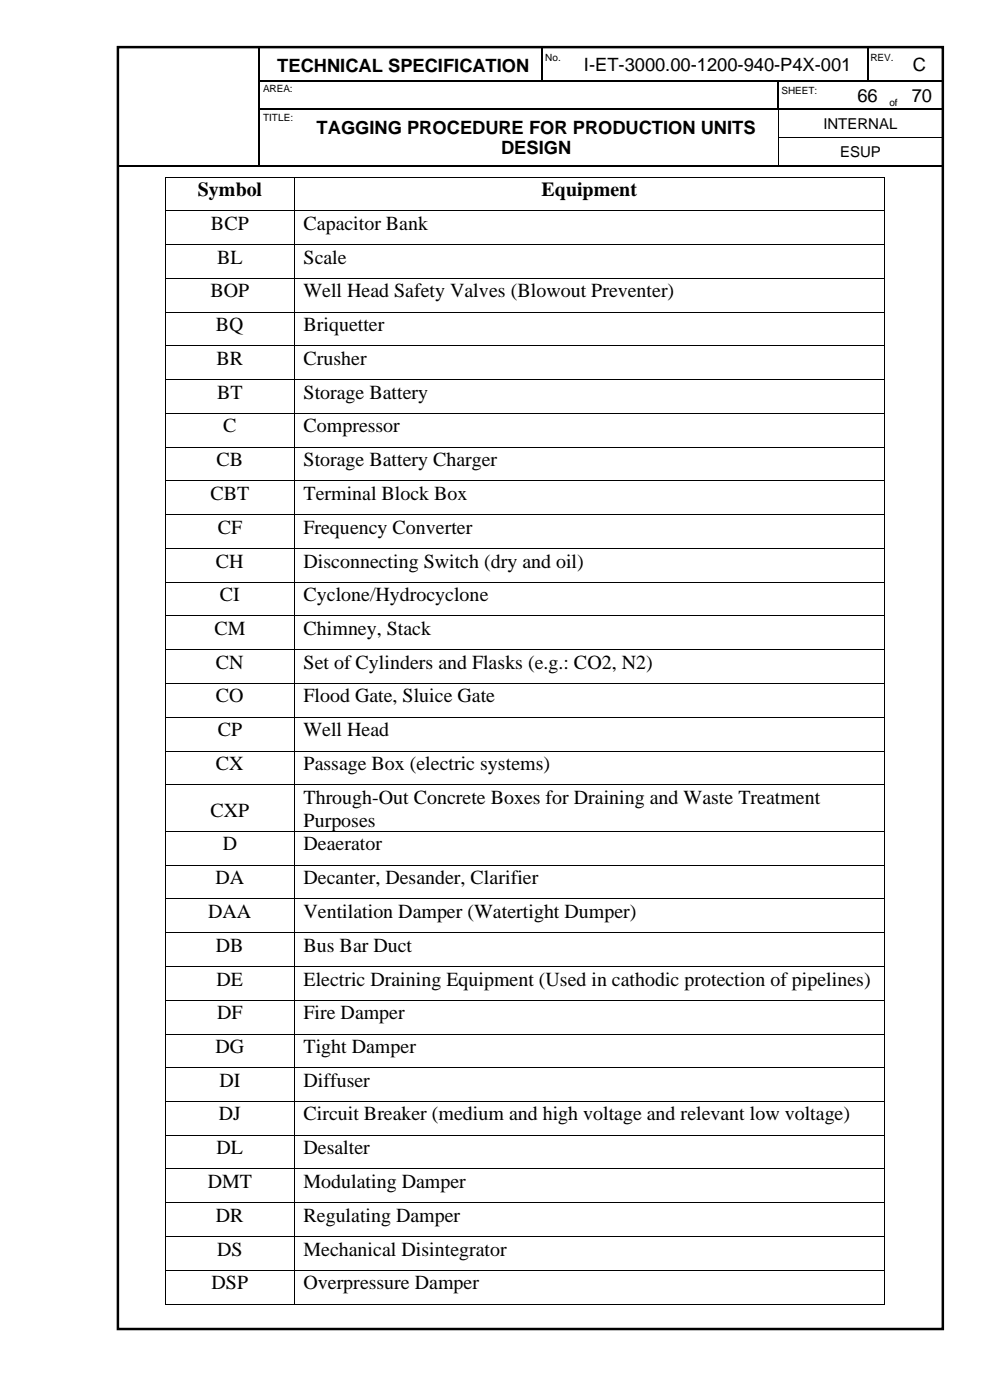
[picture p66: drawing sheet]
<svg xmlns="http://www.w3.org/2000/svg" width="210mm" height="297mm" viewBox="0 0 210 297" stroke-linecap="round" stroke-linejoin="round" font-family="sans-serif">
<defs><g id="words">
<g font-size="4.2">
<text x="42" y="41.6">Symbol</text>
<text x="114.9" y="41.6">Equipment</text>
<text x="44.8" y="48.8">BCP</text>
<text x="64.4" y="48.8">Capacitor Bank</text>
<text x="46.1" y="55.9">BL</text>
<text x="64.4" y="55.9">Scale</text>
<text x="44.6" y="63.1">BOP</text>
<text x="64.4" y="63.1">Well Head Safety Valves (Blowout Preventer)</text>
<text x="45.8" y="70.3">BQ</text>
<text x="64.4" y="70.3">Briquetter</text>
<text x="45.9" y="77.4">BR</text>
<text x="64.4" y="77.4">Crusher</text>
<text x="46.1" y="84.6">BT</text>
<text x="64.4" y="84.6">Storage Battery</text>
<text x="47.3" y="91.8">C</text>
<text x="64.4" y="91.8">Compressor</text>
<text x="45.9" y="98.9">CB</text>
<text x="64.4" y="98.9">Storage Battery Charger</text>
<text x="44.7" y="106.1">CBT</text>
<text x="64.4" y="106.1">Terminal Block Box</text>
<text x="46.2" y="113.3">CF</text>
<text x="64.4" y="113.3">Frequency Converter</text>
<text x="45.8" y="120.4">CH</text>
<text x="64.4" y="120.4">Disconnecting Switch (dry and oil)</text>
<text x="46.7" y="127.6">CI</text>
<text x="64.4" y="127.6">Cyclone/Hydrocyclone</text>
<text x="45.5" y="134.7">CM</text>
<text x="64.4" y="134.7">Chimney, Stack</text>
<text x="45.8" y="141.9">CN</text>
<text x="64.4" y="141.9">Set of Cylinders and Flasks (e.g.: CO2, N2)</text>
<text x="45.8" y="149">CO</text>
<text x="64.4" y="149">Flood Gate, Sluice Gate</text>
<text x="46.2" y="156.2">CP</text>
<text x="64.4" y="156.2">Well Head</text>
<text x="45.8" y="163.4">CX</text>
<text x="64.4" y="163.4">Passage Box (electric systems)</text>
<text x="44.6" y="173.3">CXP</text>
<text x="64.4" y="170.5">Through-Out Concrete Boxes for Draining and Waste Treatment</text>
<text x="64.4" y="175.4">Purposes</text>
<text x="47.3" y="180.4">D</text>
<text x="64.4" y="180.4">Deaerator</text>
<text x="45.7" y="187.6">DA</text>
<text x="64.4" y="187.6">Decanter, Desander, Clarifier</text>
<text x="44.2" y="194.8">DAA</text>
<text x="64.4" y="194.8">Ventilation Damper (Watertight Dumper)</text>
<text x="45.8" y="201.9">DB</text>
<text x="64.4" y="201.9">Bus Bar Duct</text>
<text x="45.9" y="209.1">DE</text>
<text x="64.4" y="209.1">Electric Draining Equipment (Used in cathodic protection of pipelines)</text>
<text x="46.1" y="216.3">DF</text>
<text x="64.4" y="216.3">Fire Damper</text>
<text x="45.7" y="223.4">DG</text>
<text x="64.4" y="223.4">Tight Damper</text>
<text x="46.5" y="230.6">DI</text>
<text x="64.4" y="230.6">Diffuser</text>
<text x="46.4" y="237.7">DJ</text>
<text x="64.4" y="237.7">Circuit Breaker (medium and high voltage and relevant low voltage)</text>
<text x="45.9" y="244.9">DL</text>
<text x="64.4" y="244.9">Desalter</text>
<text x="44.1" y="252.1">DMT</text>
<text x="64.4" y="252.1">Modulating Damper</text>
<text x="45.8" y="259.2">DR</text>
<text x="64.4" y="259.2">Regulating Damper</text>
<text x="46.1" y="266.4">DS</text>
<text x="64.4" y="266.4">Mechanical Disintegrator</text>
<text x="44.9" y="273.6">DSP</text>
<text x="64.4" y="273.6">Overpressure Damper</text>
</g>
<g font-size="3.9">
<text x="58.8" y="15.3">TECHNICAL SPECIFICATION</text>
<text x="123.8" y="15.1">I-ET-3000.00-1200-940-P4X-001</text>
<text x="193.7" y="15.1">C</text>
<text x="181.9" y="21.5">66</text>
<text x="193.4" y="21.5">70</text>
<text x="67.2" y="28.3">TAGGING PROCEDURE FOR PRODUCTION UNITS</text>
<text x="106.3" y="32.8">DESIGN</text>
</g>
<g font-size="3.2">
<text x="174.7" y="27.3">INTERNAL</text>
<text x="178.2" y="33.3">ESUP</text>
</g>
<g font-size="2.1">
<text x="115.7" y="13">No.</text>
<text x="184.7" y="13">REV.</text>
<text x="55.8" y="19.6">AREA:</text>
<text x="165.8" y="19.9">SHEET:</text>
<text x="188.7" y="22.5">of</text>
<text x="55.8" y="25.6">TITLE:</text>
</g>
</g></defs>
<g fill="none" stroke="#000" stroke-width=".25">
<path d="M55 10v7M55 17.3v5.7M55.2 17.1h7.3M62.8 17.1h52.1M115 10v7M115.2 17.1h4.4M119.8 17.1h45.1M165.1 17.3v5.7M165.2 17.1h14.9M180.3 17.1h3.6M184.1 10v7M184.2 17.1h3.9"/>
<path d="M191.3 17.1h8.8M25 35.1h29.9M55 23.2v5.8M55 29.3v5.7M55.2 23.1h7.3M55.2 35.1h7.3M62.8 23.1h102.1M62.8 35.1h102.2M165.2 35.1h34.8M165.4 23.1h14.7M180.3 23.1h7.8M188.3 23.1h2.8"/>
<path d="M191.3 23.1h8.7M200.1 23.2v5.8M200.1 29.3v5.7"/>
</g>
<g fill="#000">
<path d="M54.9 17h.3v.3h-.3z" fill-rule="evenodd"/>
<path d="M62.5 17h.3v.3h-.3z" fill-rule="evenodd"/>
<path d="M114.9 17h.3v.3h-.3z" fill-rule="evenodd"/>
<path d="M119.6 17h.2v.3h-.2z" fill-rule="evenodd"/>
<path d="M164.9 17h.3v.3h-.3z" fill-rule="evenodd"/>
<path d="M180.1 17h.2v.3h-.2z" fill-rule="evenodd"/>
<path d="M183.9 17h.3v.3h-.3z" fill-rule="evenodd"/>
<path d="M188.1 17h.2v.3h-.2z" fill-rule="evenodd"/>
<path d="M188.3 17h1.8v.3h-1.8z" fill-rule="evenodd"/>
<path d="M190.1 17h.2v.3h-.2z" fill-rule="evenodd"/>
<path d="M190.3 17h.8v.3h-.8z" fill-rule="evenodd"/>
<path d="M191.1 17h.2v.3h-.2z" fill-rule="evenodd"/>
<path d="M34.9 37.5h.2v.2h-.2z" fill-rule="evenodd"/>
<path d="M34.9 37.5h.2v.2h-.2z" fill-rule="evenodd"/>
<path d="M54.9 23h.3v.2h-.3z" fill-rule="evenodd"/>
<path d="M54.9 29h.3v.3h-.3z" fill-rule="evenodd"/>
<path d="M54.9 35h.3v.3h-.3z" fill-rule="evenodd"/>
<path d="M62.4 37.5h.2v.2h-.2z" fill-rule="evenodd"/>
<path d="M62.5 23h.3v.2h-.3z" fill-rule="evenodd"/>
<path d="M62.5 35h.3v.3h-.3z" fill-rule="evenodd"/>
<path d="M164.9 23h.3v.2h-.3z" fill-rule="evenodd"/>
<path d="M165 29h.1v.3h-.1z" fill-rule="evenodd"/>
<path d="M165 35h.2v.3h-.2z" fill-rule="evenodd"/>
<path d="M165.2 23h.2v.2h-.2z" fill-rule="evenodd"/>
<path d="M180.1 23h.2v.2h-.2z" fill-rule="evenodd"/>
<path d="M187.5 37.5h.2v.2h-.2z" fill-rule="evenodd"/>
<path d="M187.5 37.5h.2v.2h-.2z" fill-rule="evenodd"/>
<path d="M188.1 23h.2v.2h-.2z" fill-rule="evenodd"/>
<path d="M191.1 23h.2v.2h-.2z" fill-rule="evenodd"/>
<path d="M200 23h.2v.2h-.2z" fill-rule="evenodd"/>
<path d="M200 29h.2v.3h-.2z" fill-rule="evenodd"/>
<path d="M200 35h.2v.3h-.2z" fill-rule="evenodd"/>
<path d="M200 35h.2v.3h-.2z" fill-rule="evenodd"/>
<path d="M34.9 44.7h.2v.1h-.2z" fill-rule="evenodd"/>
<path d="M34.9 51.8h.2v.2h-.2z" fill-rule="evenodd"/>
<path d="M34.9 59h.2v.1h-.2z" fill-rule="evenodd"/>
<path d="M62.4 44.7h.2v.1h-.2z" fill-rule="evenodd"/>
<path d="M62.4 51.8h.2v.2h-.2z" fill-rule="evenodd"/>
<path d="M62.4 59h.2v.1h-.2z" fill-rule="evenodd"/>
<path d="M187.5 44.7h.2v.1h-.2z" fill-rule="evenodd"/>
<path d="M187.5 51.8h.2v.2h-.2z" fill-rule="evenodd"/>
<path d="M187.5 59h.2v.1h-.2z" fill-rule="evenodd"/>
<path d="M34.9 66.1h.2v.2h-.2z" fill-rule="evenodd"/>
<path d="M34.9 73.3h.2v.2h-.2z" fill-rule="evenodd"/>
<path d="M62.4 66.1h.2v.2h-.2z" fill-rule="evenodd"/>
<path d="M62.4 73.3h.2v.2h-.2z" fill-rule="evenodd"/>
<path d="M187.5 66.1h.2v.2h-.2z" fill-rule="evenodd"/>
<path d="M187.5 73.3h.2v.2h-.2z" fill-rule="evenodd"/>
<path d="M34.9 80.5h.2v.2h-.2z" fill-rule="evenodd"/>
<path d="M34.9 87.6h.2v.2h-.2z" fill-rule="evenodd"/>
<path d="M34.9 94.8h.2v.2h-.2z" fill-rule="evenodd"/>
<path d="M62.4 80.5h.2v.2h-.2z" fill-rule="evenodd"/>
<path d="M62.4 87.6h.2v.2h-.2z" fill-rule="evenodd"/>
<path d="M62.4 94.8h.2v.2h-.2z" fill-rule="evenodd"/>
<path d="M187.5 80.5h.2v.2h-.2z" fill-rule="evenodd"/>
<path d="M187.5 87.6h.2v.2h-.2z" fill-rule="evenodd"/>
<path d="M187.5 94.8h.2v.2h-.2z" fill-rule="evenodd"/>
<path d="M34.9 102h.2v.1h-.2z" fill-rule="evenodd"/>
<path d="M34.9 109.1h.2v.2h-.2z" fill-rule="evenodd"/>
<path d="M34.9 116.3h.2v.2h-.2z" fill-rule="evenodd"/>
<path d="M62.4 102h.2v.1h-.2z" fill-rule="evenodd"/>
<path d="M62.4 109.1h.2v.2h-.2z" fill-rule="evenodd"/>
<path d="M62.4 116.3h.2v.2h-.2z" fill-rule="evenodd"/>
<path d="M187.5 102h.2v.1h-.2z" fill-rule="evenodd"/>
<path d="M187.5 109.1h.2v.2h-.2z" fill-rule="evenodd"/>
<path d="M187.5 116.3h.2v.2h-.2z" fill-rule="evenodd"/>
<path d="M34.9 123.5h.2v.1h-.2z" fill-rule="evenodd"/>
<path d="M34.9 130.6h.2v.2h-.2z" fill-rule="evenodd"/>
<path d="M34.9 137.8h.2v.1h-.2z" fill-rule="evenodd"/>
<path d="M62.4 123.5h.2v.1h-.2z" fill-rule="evenodd"/>
<path d="M62.4 130.6h.2v.2h-.2z" fill-rule="evenodd"/>
<path d="M62.4 137.8h.2v.1h-.2z" fill-rule="evenodd"/>
<path d="M187.5 123.5h.2v.1h-.2z" fill-rule="evenodd"/>
<path d="M187.5 130.6h.2v.2h-.2z" fill-rule="evenodd"/>
<path d="M187.5 137.8h.2v.1h-.2z" fill-rule="evenodd"/>
<path d="M34.9 144.9h.2v.2h-.2z" fill-rule="evenodd"/>
<path d="M34.9 152.1h.2v.2h-.2z" fill-rule="evenodd"/>
<path d="M34.9 159.3h.2v.2h-.2z" fill-rule="evenodd"/>
<path d="M62.4 144.9h.2v.2h-.2z" fill-rule="evenodd"/>
<path d="M62.4 152.1h.2v.2h-.2z" fill-rule="evenodd"/>
<path d="M62.4 159.3h.2v.2h-.2z" fill-rule="evenodd"/>
<path d="M187.5 144.9h.2v.2h-.2z" fill-rule="evenodd"/>
<path d="M187.5 152.1h.2v.2h-.2z" fill-rule="evenodd"/>
<path d="M187.5 159.3h.2v.2h-.2z" fill-rule="evenodd"/>
<path d="M34.9 166.4h.2v.2h-.2z" fill-rule="evenodd"/>
<path d="M34.9 176.3h.2v.2h-.2z" fill-rule="evenodd"/>
<path d="M62.4 166.4h.2v.2h-.2z" fill-rule="evenodd"/>
<path d="M62.4 176.3h.2v.2h-.2z" fill-rule="evenodd"/>
<path d="M187.5 166.4h.2v.2h-.2z" fill-rule="evenodd"/>
<path d="M187.5 176.3h.2v.2h-.2z" fill-rule="evenodd"/>
<path d="M34.9 183.5h.2v.2h-.2z" fill-rule="evenodd"/>
<path d="M34.9 190.7h.2v.1h-.2z" fill-rule="evenodd"/>
<path d="M34.9 197.8h.2v.2h-.2z" fill-rule="evenodd"/>
<path d="M62.4 183.5h.2v.2h-.2z" fill-rule="evenodd"/>
<path d="M62.4 190.7h.2v.1h-.2z" fill-rule="evenodd"/>
<path d="M62.4 197.8h.2v.2h-.2z" fill-rule="evenodd"/>
<path d="M187.5 183.5h.2v.2h-.2z" fill-rule="evenodd"/>
<path d="M187.5 190.7h.2v.1h-.2z" fill-rule="evenodd"/>
<path d="M187.5 197.8h.2v.2h-.2z" fill-rule="evenodd"/>
<path d="M34.9 205h.2v.1h-.2z" fill-rule="evenodd"/>
<path d="M34.9 212.2h.2v.1h-.2z" fill-rule="evenodd"/>
<path d="M34.9 219.3h.2v.2h-.2z" fill-rule="evenodd"/>
<path d="M62.4 205h.2v.1h-.2z" fill-rule="evenodd"/>
<path d="M62.4 212.2h.2v.1h-.2z" fill-rule="evenodd"/>
<path d="M62.4 219.3h.2v.2h-.2z" fill-rule="evenodd"/>
<path d="M187.5 205h.2v.1h-.2z" fill-rule="evenodd"/>
<path d="M187.5 212.2h.2v.1h-.2z" fill-rule="evenodd"/>
<path d="M187.5 219.3h.2v.2h-.2z" fill-rule="evenodd"/>
<path d="M34.9 226.5h.2v.1h-.2z" fill-rule="evenodd"/>
<path d="M34.9 233.6h.2v.2h-.2z" fill-rule="evenodd"/>
<path d="M62.4 226.5h.2v.1h-.2z" fill-rule="evenodd"/>
<path d="M62.4 233.6h.2v.2h-.2z" fill-rule="evenodd"/>
<path d="M187.5 226.5h.2v.1h-.2z" fill-rule="evenodd"/>
<path d="M187.5 233.6h.2v.2h-.2z" fill-rule="evenodd"/>
<path d="M34.9 240.8h.2v.2h-.2z" fill-rule="evenodd"/>
<path d="M34.9 247.9h.2v.2h-.2z" fill-rule="evenodd"/>
<path d="M34.9 255.1h.2v.2h-.2z" fill-rule="evenodd"/>
<path d="M62.4 240.8h.2v.2h-.2z" fill-rule="evenodd"/>
<path d="M62.4 247.9h.2v.2h-.2z" fill-rule="evenodd"/>
<path d="M62.4 255.1h.2v.2h-.2z" fill-rule="evenodd"/>
<path d="M187.5 240.8h.2v.2h-.2z" fill-rule="evenodd"/>
<path d="M187.5 247.9h.2v.2h-.2z" fill-rule="evenodd"/>
<path d="M187.5 255.1h.2v.2h-.2z" fill-rule="evenodd"/>
<path d="M34.9 262.3h.2v.2h-.2z" fill-rule="evenodd"/>
<path d="M34.9 269.5h.2v.1h-.2z" fill-rule="evenodd"/>
<path d="M34.9 276.6h.2v.2h-.2z" fill-rule="evenodd"/>
<path d="M34.9 276.6h.2v.2h-.2z" fill-rule="evenodd"/>
<path d="M62.4 262.3h.2v.2h-.2z" fill-rule="evenodd"/>
<path d="M62.4 269.5h.2v.1h-.2z" fill-rule="evenodd"/>
<path d="M62.4 276.6h.2v.2h-.2z" fill-rule="evenodd"/>
<path d="M187.5 262.3h.2v.2h-.2z" fill-rule="evenodd"/>
<path d="M187.5 269.5h.2v.1h-.2z" fill-rule="evenodd"/>
<path d="M187.5 276.6h.2v.2h-.2z" fill-rule="evenodd"/>
<path d="M187.5 276.6h.2v.2h-.2z" fill-rule="evenodd"/>
</g>
<g fill="none" stroke="#000" stroke-width=".21">
<path d="M35 37.7v7M35.1 37.6h27.4M62.5 37.7v7M62.6 37.6h124.9M165.1 23.2v5.8M165.1 29.3v5.7M165.1 29.1h34.9M187.6 37.7v7M35 44.8v7M35 52v7M35 59.1v7M35.1 44.8h27.4"/>
<path d="M35.1 51.9h27.4M35.1 59.1h27.4M62.5 44.8v7M62.5 52v7M62.5 59.1v7M62.6 44.8h124.9M62.6 51.9h124.9M62.6 59.1h124.9M187.6 44.8v7M187.6 52v7M187.6 59.1v7M35 66.3v7"/>
<path d="M35 73.5v7M35.1 66.2h27.4M35.1 73.4h27.4M62.5 66.3v7M62.5 73.5v7M62.6 66.2h124.9M62.6 73.4h124.9M187.6 66.3v7M187.6 73.5v7M35 80.7v6.9M35 87.8v7M35 95v7"/>
<path d="M35.1 80.6h27.4M35.1 87.7h27.4M35.1 94.9h27.4M62.5 80.7v6.9M62.5 87.8v7M62.5 95v7M62.6 80.6h124.9M62.6 87.7h124.9M62.6 94.9h124.9M187.6 80.7v6.9M187.6 87.8v7M187.6 95v7"/>
<path d="M35 102.1v7M35 109.3v7M35 116.5v7M35.1 102h27.4M35.1 109.2h27.4M35.1 116.4h27.4M62.5 102.1v7M62.5 109.3v7M62.5 116.5v7M62.6 102h124.9M62.6 109.2h124.9M62.6 116.4h124.9"/>
<path d="M187.6 102.1v7M187.6 109.3v7M187.6 116.5v7M35 123.6v7M35 130.8v7M35 137.9v7M35.1 123.5h27.4M35.1 130.7h27.4M35.1 137.9h27.4M62.5 123.6v7M62.5 130.8v7M62.5 137.9v7"/>
<path d="M62.6 123.5h124.9M62.6 130.7h124.9M62.6 137.9h124.9M187.6 123.6v7M187.6 130.8v7M187.6 137.9v7M35 145.1v7M35 152.3v7M35 159.5v6.9M35.1 145h27.4M35.1 152.2h27.4M35.1 159.4h27.4"/>
<path d="M62.5 145.1v7M62.5 152.3v7M62.5 159.5v6.9M62.6 145h124.9M62.6 152.2h124.9M62.6 159.4h124.9M187.6 145.1v7M187.6 152.3v7M187.6 159.5v6.9M35 166.6v9.7M35 176.5v7M35.1 166.5h27.4"/>
<path d="M35.1 176.4h27.4M62.5 166.6v9.7M62.5 176.5v7M62.6 166.5h124.9M62.6 176.4h124.9M187.6 166.6v9.7M187.6 176.5v7M35 183.7v7M35 190.8v7M35 198v7M35.1 183.6h27.4M35.1 190.7h27.4"/>
<path d="M35.1 197.9h27.4M62.5 183.7v7M62.5 190.8v7M62.5 198v7M62.6 183.6h124.9M62.6 190.7h124.9M62.6 197.9h124.9M187.6 183.7v7M187.6 190.8v7M187.6 198v7M35 205.1v7.1M35 212.3v7"/>
<path d="M35 219.5v7M35.1 205.1h27.4M35.1 212.3h27.4M35.1 219.4h27.4M62.5 205.1v7.1M62.5 212.3v7M62.5 219.5v7M62.6 205.1h124.9M62.6 212.3h124.9M62.6 219.4h124.9M187.6 205.1v7.1M187.6 212.3v7"/>
<path d="M187.6 219.5v7M35 226.6v7M35 233.8v7M35.1 226.6h27.4M35.1 233.7h27.4M62.5 226.6v7M62.5 233.8v7M62.6 226.6h124.9M62.6 233.7h124.9M187.6 226.6v7M187.6 233.8v7M35 241v6.9"/>
<path d="M35 248.1v7M35 255.3v7M35.1 240.9h27.4M35.1 248h27.4M35.1 255.2h27.4M62.5 241v6.9M62.5 248.1v7M62.5 255.3v7M62.6 240.9h124.9M62.6 248h124.9M62.6 255.2h124.9M187.6 241v6.9"/>
<path d="M187.6 248.1v7M187.6 255.3v7M35 262.5v7M35 269.6v7M35.1 262.4h27.4M35.1 269.5h27.4M35.1 276.7h27.4M62.5 262.5v7M62.5 269.6v7M62.6 262.4h124.9M62.6 269.5h124.9M62.6 276.7h124.9"/>
<path d="M187.6 262.5v7M187.6 269.6v7"/>
</g>
<path d="M25 10h175v272h-175z" fill="none" stroke="#000" stroke-width=".53"/>
<use href="#words"/>
</svg>
